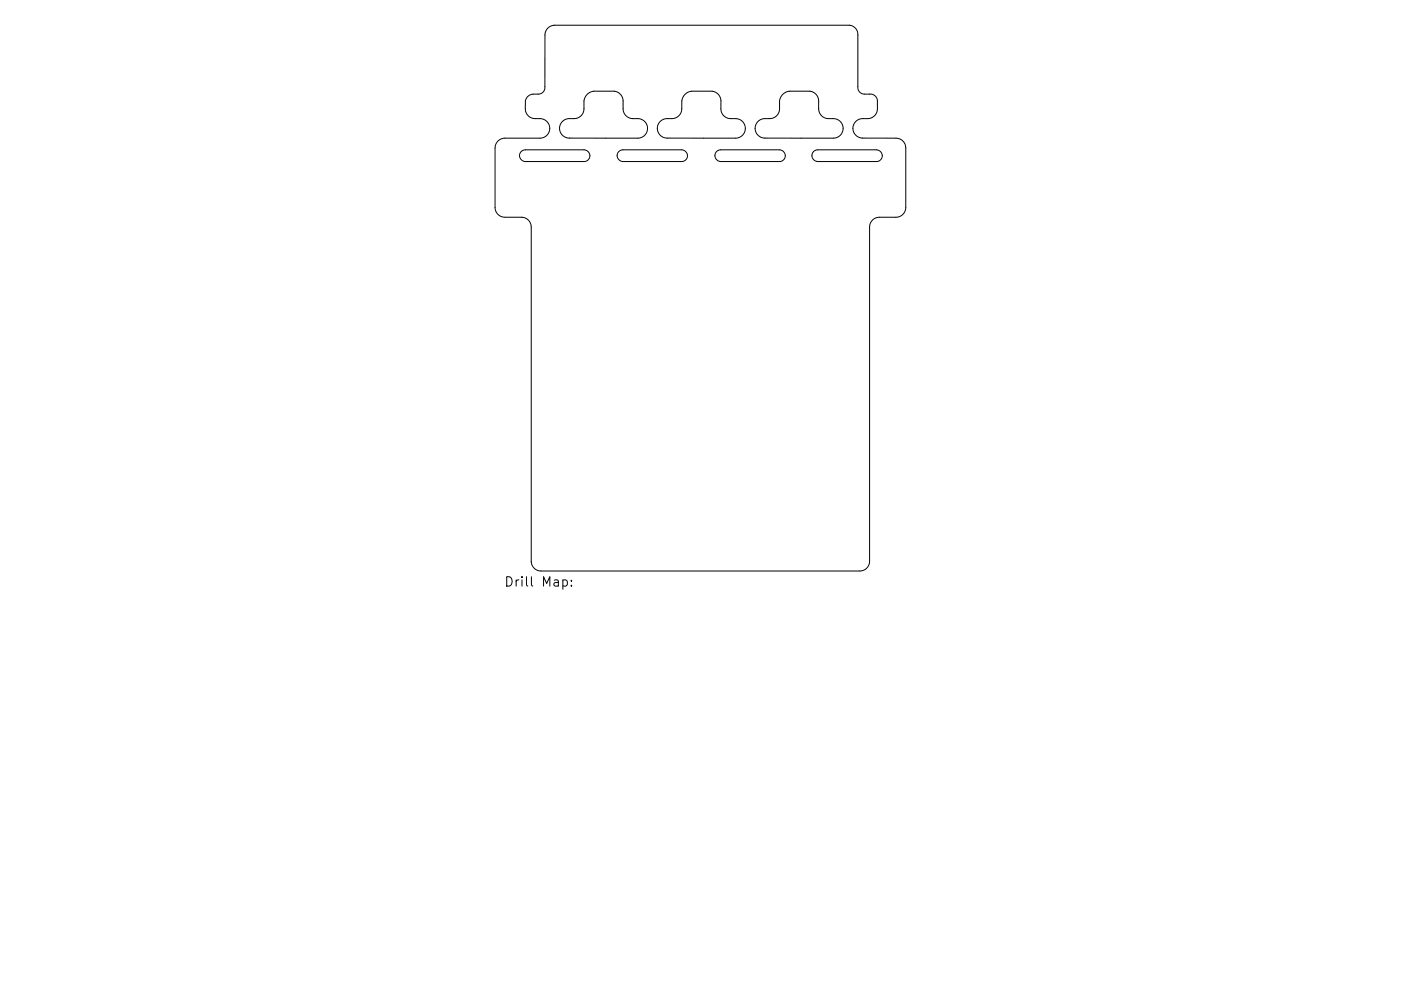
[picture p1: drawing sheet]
<svg xmlns="http://www.w3.org/2000/svg" width="297mm" height="210mm" viewBox="0 0 297 210" stroke-linecap="round" stroke-linejoin="round" font-family="sans-serif">
<defs><g id="words">
<text font-size="2.8" x="106.9" y="124.5">Drill Map:</text>
</g></defs>
<path d="M116.1 6l.6-.4 .9-.2h62.5a1.98 1.98 0 0 1 1.8 2v11a1.41 1.41 0 0 0 1.4 1.6h1.1a1.48 1.48 0 0 1 1.6 1.4v1.7a2.09 2.09 0 0 1-2.1 2.1h-1a2.07 2.07 0 0 0-2.1 2 2.07 2.07 0 0 0 2.1 2.1h7.1a2.07 2.07 0 0 1 2 2.1v12.6a2.09 2.09 0 0 1-2 2.1h-3.6a2.07 2.07 0 0 0-2 2.1v70.9a2.07 2.07 0 0 1-2.1 2h-67.6a2.07 2.07 0 0 1-2.1-2v-70.9a2.07 2.07 0 0 0-2-2.1h-3.6a2.09 2.09 0 0 1-2-2.1v-12.6a2.1 2.1 0 0 1 2-2.1h7.5a2.07 2.07 0 0 0 2.1-2.1 2.07 2.07 0 0 0-2.1-2h-1a2.09 2.09 0 0 1-2.1-2.1v-1.7a1.8 1.8 0 0 1 1.6-1.4h1.1a1.41 1.41 0 0 0 1.4-1.6v-11.1l.2-.7zM110.5 32.2l.9-.4h12.4a1.24 1.24 0 0 1 1.3 1.2 1.24 1.24 0 0 1-1.3 1.3h-12.4a1.26 1.26 0 0 1-1.1-.8 1.26 1.26 0 0 1 .2-1.3zM124.4 20.1l.7-.5 .8-.3h4.3a2.12 2.12 0 0 1 1.9 2.1v1.7a2.09 2.09 0 0 0 2.1 2.1h1a2.07 2.07 0 0 1 2.1 2 2.07 2.07 0 0 1-2.1 2.1h-14.5a2.07 2.07 0 0 1-2.1-2.1 2.07 2.07 0 0 1 2.1-2h1a2.09 2.09 0 0 0 2.1-2.1l.1-1.9zM131.2 32.2l.9-.4h12.4a1.24 1.24 0 0 1 1.3 1.2 1.24 1.24 0 0 1-1.3 1.3h-12.4a1.26 1.26 0 0 1-1.1-.8 1.26 1.26 0 0 1 .2-1.3zM145.2 20.1l.6-.5 .8-.3h4.4a2.14 2.14 0 0 1 1.9 2.1l-.1 1.7a2.09 2.09 0 0 0 2.1 2.1h1.1a2.07 2.07 0 0 1 2 2 2.07 2.07 0 0 1-2 2.1h-14.5a2.07 2.07 0 0 1-2.1-2.1 2.07 2.07 0 0 1 2-2h1.1a2.09 2.09 0 0 0 2-2.1l.1-2zM151.9 32.2l.9-.4h12.5a1.24 1.24 0 0 1 1.2 1.2 1.24 1.24 0 0 1-1.2 1.3h-12.5a1.26 1.26 0 0 1-1.1-.8 1.26 1.26 0 0 1 .2-1.3zM165.9 20.1l.7-.5 .8-.3h4.3a2.12 2.12 0 0 1 1.9 2.1v1.7a2.09 2.09 0 0 0 2.1 2.1h1a2.07 2.07 0 0 1 2.1 2 2.07 2.07 0 0 1-2.1 2.1h-14.5a2.07 2.07 0 0 1-2.1-2.1 2.07 2.07 0 0 1 2.1-2h1a2.09 2.09 0 0 0 2.1-2.1v-1.9zM172.5 32.2l.9-.4h12.4a1.24 1.24 0 0 1 1.3 1.2 1.24 1.24 0 0 1-1.3 1.3h-12.4a1.26 1.26 0 0 1-1.2-.8 1.26 1.26 0 0 1 .3-1.3zM119.3 123.1l.6-.1 .4 .4v.6l-.2 .3h-.8M121.1 124.2v.2M121.1 123.1v.2" fill="none" stroke="#000" stroke-width=".21"/>
<use href="#words"/>
</svg>
